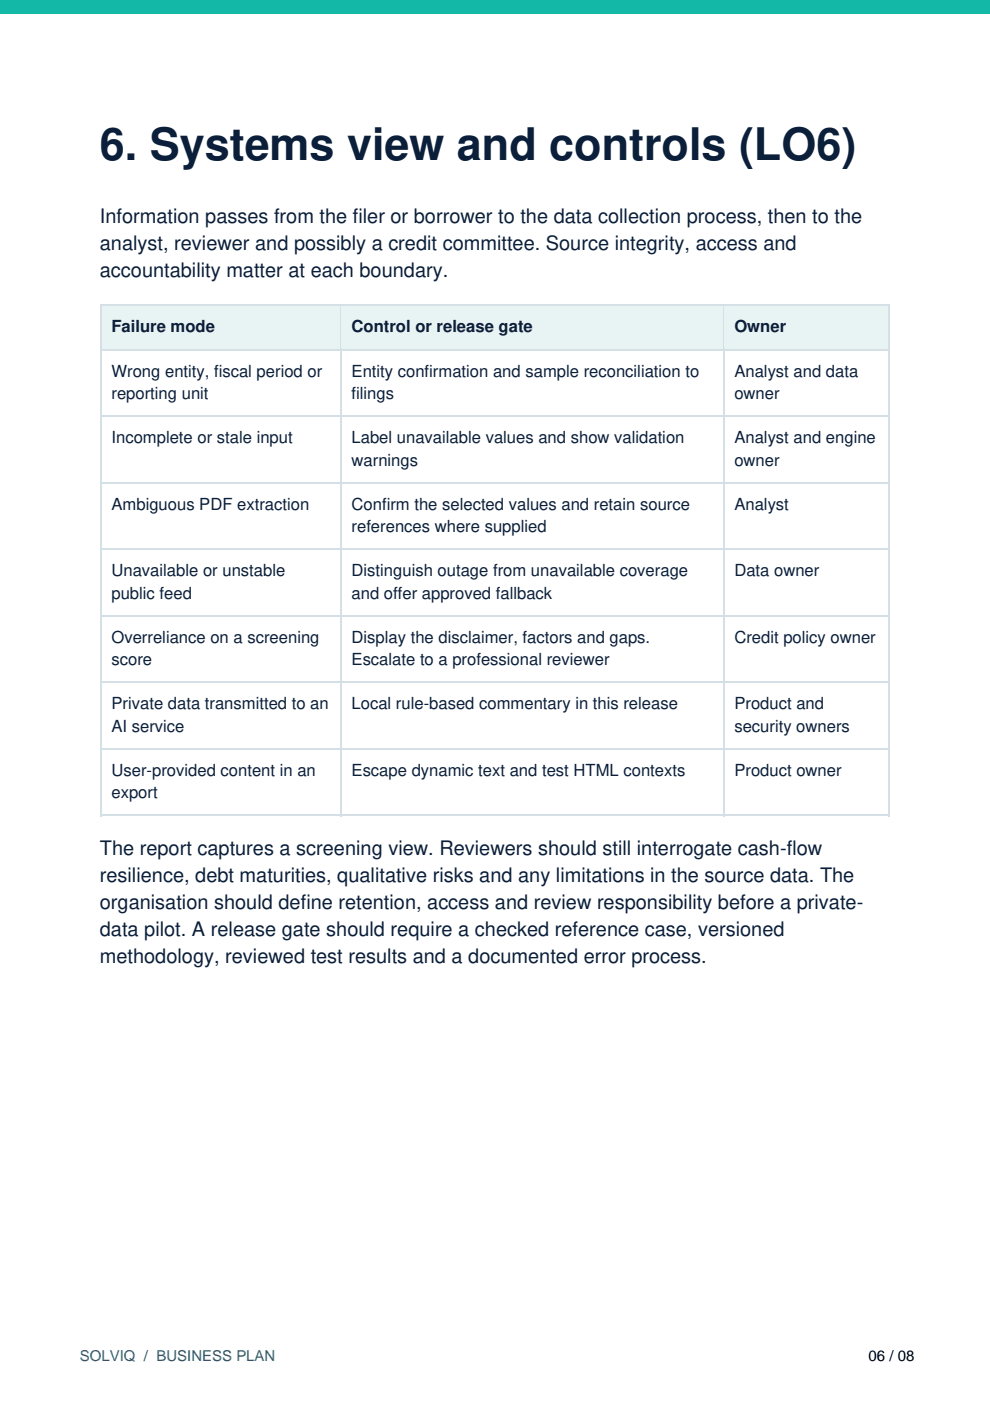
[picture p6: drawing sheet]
<svg xmlns="http://www.w3.org/2000/svg" width="210mm" height="297mm" viewBox="0 0 210 297" stroke-linecap="round" stroke-linejoin="round" font-family="sans-serif">
<defs><g id="words">
<text font-size="9.5" fill="#0b1f3a" x="21.2" y="34">6. Systems view and controls (LO6)</text>
<g font-size="4.2" fill="#0b1f3a">
<text x="21.2" y="47.3">Information passes from the f</text>
<text x="74.8" y="47.3">iler or borrower to the data collection process, then to the</text>
<text x="21.2" y="53">analyst, reviewer and possibly a credit committee. Source integrity, access and</text>
<text x="21.2" y="58.8">accountability matter at each boundary.</text>
<text x="21.2" y="181.2">The report captures a screening view. Reviewers should still interrogate cash-f</text>
<text x="166.8" y="181.2">low</text>
<text x="21.2" y="187">resilience, debt maturities, qualitative risks and any limitations in the source data. The</text>
<text x="21.2" y="192.7">organisation should def</text>
<text x="63.8" y="192.7">ine retention, access and review responsibility before a private-</text>
<text x="21.2" y="198.4">data pilot. A release gate should require a checked reference case, versioned</text>
<text x="21.2" y="204.1">methodology, reviewed test results and a documented error process.</text>
</g>
<g font-size="3.5" fill="#0b1f3a">
<text x="23.6" y="70.5">Failure mode</text>
<text x="74.5" y="70.5">Control or release gate</text>
<text x="155.7" y="70.5">Owner</text>
<text x="23.6" y="79.8">Wrong entity, f</text>
<text x="45.4" y="79.8">iscal period or</text>
<text x="74.5" y="79.8">Entity conf</text>
<text x="90" y="79.8">irmation and sample reconciliation to</text>
<text x="155.7" y="79.8">Analyst and data</text>
<text x="23.6" y="84.6">reporting unit</text>
<text x="74.5" y="84.6">f</text>
<text x="74.5" y="84.6">ilings</text>
<text x="155.7" y="84.6">owner</text>
<text x="23.6" y="93.9">Incomplete or stale input</text>
<text x="74.5" y="93.9">Label unavailable values and show validation</text>
<text x="155.7" y="93.9">Analyst and engine</text>
<text x="74.5" y="98.7">warnings</text>
<text x="155.7" y="98.7">owner</text>
<text x="23.6" y="108.1">Ambiguous PDF extraction</text>
<text x="74.5" y="108.1">Conf</text>
<text x="74.5" y="112.8">references where supplied</text>
<text x="81" y="108.1">irm the selected values and retain source</text>
<text x="155.7" y="108.1">Analyst</text>
<text x="23.6" y="122.2">Unavailable or unstable</text>
<text x="74.5" y="122.2">Distinguish outage from unavailable coverage</text>
<text x="155.7" y="122.2">Data owner</text>
<text x="23.6" y="126.9">public feed</text>
<text x="74.5" y="126.9">and of</text>
<text x="83.4" y="126.9">fer approved fallback</text>
<text x="23.6" y="136.3">Overreliance on a screening</text>
<text x="74.5" y="136.3">Display the disclaimer, factors and gaps.</text>
<text x="155.7" y="136.3">Credit policy owner</text>
<text x="23.6" y="141">score</text>
<text x="74.5" y="141">Escalate to a professional reviewer</text>
<text x="23.6" y="150.4">Private data transmitted to an</text>
<text x="23.6" y="155.2">AI service</text>
<text x="74.5" y="150.4">Local rule-based commentary in this release</text>
<text x="155.7" y="150.4">Product and</text>
<text x="155.7" y="155.2">security owners</text>
<text x="23.6" y="164.5">User-provided content in an</text>
<text x="74.5" y="164.5">Escape dynamic text and test HTML contexts</text>
<text x="155.7" y="164.5">Product owner</text>
<text x="23.6" y="169.3">export</text>
</g>
<text font-size="3.2" fill="#0d756e" x="16.9" y="288.6">SOLVIQ / BUSINESS PLAN</text>
<text font-size="3.2" x="184.1" y="288.6">06 / 08</text>
</g></defs>
<path d="M21.5 64.9h50.6v9h-50.6z" fill="#e8f4f3"/>
<path d="M21.2 64.8h51.2M21.3 64.6v9.7M72.2 64.6v9.7" fill="none" stroke="#d5e0e6" stroke-width=".35"/>
<g fill="#e8f4f3">
<path d="M23.6 67.7h11.6v3.5h-11.6z"/>
<path d="M35.2 67.7h1v3.5h-1z"/>
<path d="M36.2 67.7h9.4v3.5h-9.4z"/>
</g>
<path d="M21.2 74.1h51.2" fill="none" stroke="#d5e0e6" stroke-width=".35"/>
<path d="M72.4 64.9h80.8v9h-80.8z" fill="#e8f4f3"/>
<path d="M72.1 64.8h81.5M153.4 64.6v9.7" fill="none" stroke="#d5e0e6" stroke-width=".35"/>
<g fill="#e8f4f3">
<path d="M74.5 67.7h12.6v3.5h-12.6z"/>
<path d="M87.1 67.7h1v3.5h-1z"/>
<path d="M88.1 67.7h3.5v3.5h-3.5z"/>
<path d="M91.6 67.7h1v3.5h-1z"/>
<path d="M92.6 67.7h12.1v3.5h-12.1z"/>
<path d="M104.7 67.7h1v3.5h-1z"/>
<path d="M105.7 67.7h7.3v3.5h-7.3z"/>
</g>
<path d="M72.1 74.1h81.5" fill="none" stroke="#d5e0e6" stroke-width=".35"/>
<path d="M153.6 64.9h34.8v9h-34.8z" fill="#e8f4f3"/>
<path d="M153.2 64.8h35.5M188.6 64.6v9.7" fill="none" stroke="#d5e0e6" stroke-width=".35"/>
<path d="M155.7 67.7h11v3.5h-11z" fill="#e8f4f3"/>
<path d="M21.3 73.9v99.2M72.2 73.9v99.2M153.2 74.1h35.5M153.4 73.9v99.2M188.6 73.9v99.2M21.2 88.2h167.5M21.2 102.3h167.5M21.2 116.4h167.5M21.2 130.5h167.5M21.2 144.7h167.5M21.2 158.8h167.5M21.2 172.9h167.5" fill="none" stroke="#d5e0e6" stroke-width=".35"/>
<path d="M0 0h209.9v2.8h-209.9z" fill="#14b8a6"/>
<use href="#words"/>
</svg>
